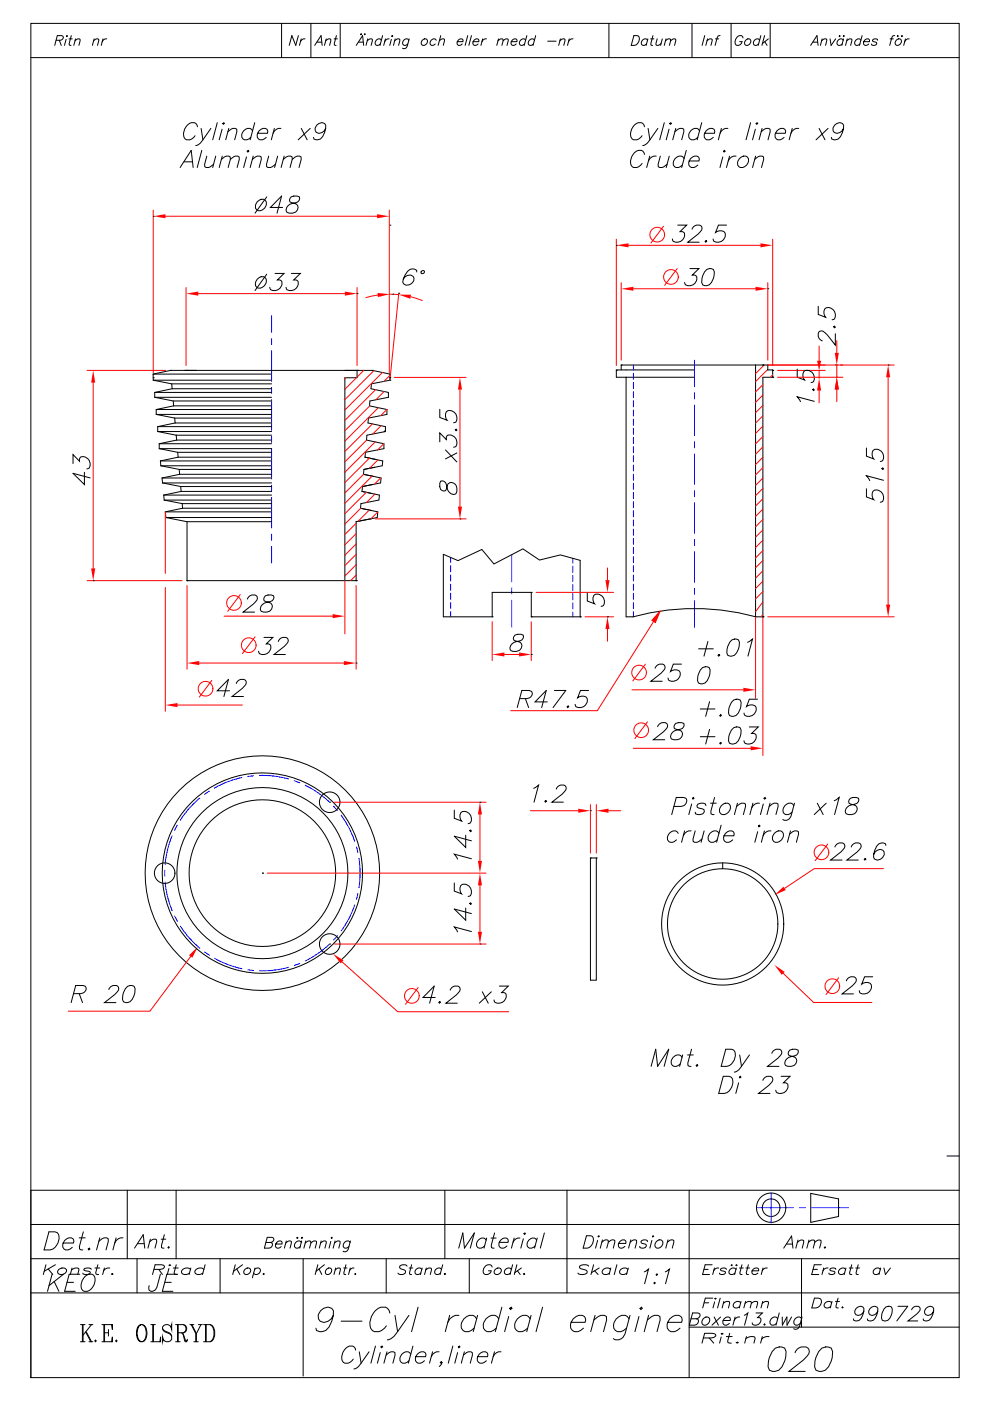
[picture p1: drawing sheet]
<svg xmlns="http://www.w3.org/2000/svg" width="210mm" height="297mm" viewBox="0 0 210 297" stroke-linecap="round" stroke-linejoin="round" font-family="sans-serif">
<g fill="none" stroke="#000" stroke-width=".21">
<path d="M6.5 5h197v287h-197zM6.5 12.2h197M11.9 8.5h.9l.4-.2a.46 .46 0 0 0 .1-.7h-1.1l-.6 2M12.6 8.5l.4 1.1M14 8.3l-.3 1.3M14.1 7.6h.2zM14.6 8.2h.7M15.1 7.6l-.4 1.6v.3l.4 .1M15.9 8.6l.6-.4 .5 .1-.3 1.3M16 8.2l-.3 1.4M19.9 8.6l.6-.4 .4 .1-.2 1.3M20 8.2l-.4 1.4"/>
<path d="M21.8 8.2l-.3 1.4M22.6 8.2a.91 .91 0 0 0-.9 .6M59.7 5v7.2M63.3 7.6l-.6 2-.8-2-.6 2M63.9 8.2l-.4 1.4M64.7 8.2a.91 .91 0 0 0-1 .6M65.9 5v7.2M66.8 9.6l1.3-2 .2 2M67.2 8.9h1M69.1 8.6l.6-.4 .5 .1-.3 1.3M69.2 8.2l-.4 1.4M70.9 8.2h.7"/>
<path d="M71.4 7.6l-.5 1.6v.3l.4 .1M72.2 5v7.2M75.6 9.6l1.3-2 .2 2M76 8.9h1M76.5 7.3h.2zM77.3 7.3h.2zM77.9 8.6l.6-.4 .5 .1-.3 1.3M78 8.2l-.4 1.4M80.9 8.5a.73 .73 0 0 0-1.1 0 .73 .73 0 0 0 .1 1.1l.8-.3M81.2 7.6l-.6 2M81.8 8.2l-.4 1.4M82.5 8.2a.91 .91 0 0 0-.9 .6"/>
<path d="M83 8.3l-.3 1.3M83.1 7.6h.2zM83.7 8.6l.6-.4 .5 .1-.3 1.3M83.8 8.2l-.3 1.4M86.7 8.5a.73 .73 0 0 0-1.1 0 .73 .73 0 0 0 .1 1.1h.3l.5-.3M86.8 8.2l-.4 1.6a.68 .68 0 0 1-1 .4M89.6 8.5a.61 .61 0 0 1 .9-.1 .61 .61 0 0 1-.1 .9 .61 .61 0 0 1-.9 .2 .61 .61 0 0 1 .1-1zM92.5 8.5a.73 .73 0 0 0-1.1 0 .73 .73 0 0 0 .2 1.1l.7-.3M93.2 8.6l.6-.4 .5 .1-.3 1.3M93.5 7.6l-.6 2M97 8.8h1.2v-.2a.68 .68 0 0 0-.8-.3 .68 .68 0 0 0-.5 .7l.1 .3a.6 .6 0 0 0 .5 .4 .6 .6 0 0 0 .5-.4M99.2 7.6l-.5 2"/>
<path d="M100 7.6l-.6 2M100.3 8.8h1.2l.1-.2a.68 .68 0 0 0-.8-.3 .68 .68 0 0 0-.5 .7v.3a.6 .6 0 0 0 .6 .4 .6 .6 0 0 0 .5-.4M102.4 8.2l-.4 1.4M103.2 8.2a.91 .91 0 0 0-1 .6M105.6 8.6l.6-.4 .5 .1-.2 1.3M105.7 8.2l-.3 1.4M106.7 8.6l.6-.4 .5 .1-.3 1.3M108.4 8.8h1.2l.1-.2a.68 .68 0 0 0-.8-.3 .68 .68 0 0 0-.5 .7v.3a.61 .61 0 0 0 .6 .4 .61 .61 0 0 0 .5-.4M111.5 8.5a.73 .73 0 0 0-1.1 0 .73 .73 0 0 0 .1 1.1l.8-.3M111.7 7.6l-.5 2M113.4 8.5a.73 .73 0 0 0-1.1 0 .73 .73 0 0 0 .1 1.1l.7-.3M113.6 7.6l-.5 2"/>
<path d="M116.2 8.7h1.7M118.8 8.6l.6-.4 .4 .1-.2 1.3M118.9 8.2l-.4 1.4M120.7 8.2l-.3 1.4M121.5 8.2a.9 .9 0 0 0-.9 .6M129.2 5v7.2M134.4 7.6h.7a1.12 1.12 0 0 1-.2 1.9l-1 .1zM137.3 8.5a.73 .73 0 0 0-1 0 .73 .73 0 0 0 .1 1.1l.7-.3M137.4 8.2l-.3 1.4M138 8.2h.7M138.5 7.6l-.5 1.6 .1 .3 .3 .1M139.4 8.2l-.2 1.3 .4 .1 .6-.4"/>
<path d="M140.5 8.2l-.4 1.4M141.2 8.6l.6-.4 .4 .1-.2 1.3M141.3 8.2l-.4 1.4M142.3 8.6l.6-.4 .4 .1-.2 1.3M146.8 5v7.2M149.5 7.6l-.6 2M150 8.6l.6-.4 .4 .1-.2 1.3M150.1 8.2l-.4 1.4M151.8 8.2h.6M152.7 7.6h-.4l-.2 .3-.4 1.7M155.1 5v7.2M157.6 8l-.2-.4a1.18 1.18 0 0 0-1.3 .6 1.18 1.18 0 0 0 .2 1.4 .94 .94 0 0 0 1.1-.8h-.5"/>
<path d="M158.2 8.5a.58 .58 0 0 1 .7-.3 .58 .58 0 0 1 .3 .8 .64 .64 0 0 1-.6 .6 .64 .64 0 0 1-.7-.6zM161.1 8.5a.73 .73 0 0 0-1.1 0 .73 .73 0 0 0 .1 1.1h.3l.5-.3M161.4 7.6l-.6 2M162.2 7.6l-.6 2M162.2 8.8l.5 .8M163 8.2l-1.3 1M163.4 5v7.2M171.9 9.6l1.4-2 .2 2M172.4 8.9h1M174.3 8.6l.6-.4 .4 .1-.2 1.3M174.4 8.2l-.4 1.4M176.1 8.2l.2 1.4 .9-1.4"/>
<path d="M178 7.6h.2zM178.8 8.5a.73 .73 0 0 0-1 0 .73 .73 0 0 0 .1 1.1l.7-.3M178.9 7.6h.2zM178.9 8.2l-.3 1.4M179.6 8.6l.6-.4 .5 .1-.3 1.3M179.7 8.2l-.4 1.4M182.6 8.5a.73 .73 0 0 0-1.1 0 .73 .73 0 0 0 .1 1.1l.8-.3M182.9 7.6l-.6 2M183.2 8.8h1.2v-.2a.68 .68 0 0 0-.8-.3 .68 .68 0 0 0-.4 .7v.3a.61 .61 0 0 0 .5 .4 .61 .61 0 0 0 .6-.4M186.1 8.5a.55 .55 0 0 0-.5-.3 .55 .55 0 0 0-.5 .5l.8 .3 .1 .2a.63 .63 0 0 1-.6 .4 .63 .63 0 0 1-.6-.3M188.8 8.2h.7M189.8 7.6h-.5l-.1 .3-.5 1.7"/>
<path d="M190.1 8.5a.58 .58 0 0 1 .8-.3 .58 .58 0 0 1 .3 .8 .65 .65 0 0 1-.7 .6 .65 .65 0 0 1-.6-.6zM190.3 7.6h.2zM191.2 7.6h.2zM192.1 8.2l-.4 1.4M192.8 8.2a.91 .91 0 0 0-.9 .6M57.6 78.5h21.4M75.6 78.5h.1M75.7 78.5v1.6h-2.6v43M76.1 78.5h.1M79 78.5h.1M82.7 79.3v1.3l-3.9 .8-.1 1 3.7 .8v1l-3.9 .8-.1 1 3.7 .8v1l-4 .8v1.1l3.7 .7v1.1l-4 .8-.1 1 3.7 .8v1l-3.9 .8-.1 1 2.3 .5M131.8 77.4h31.1"/>
<path d="M132.8 80v50.8h1.5M147.3 78.4h-16.6v1.6h16.6M160.3 77.4v53.4h1.5v-50.8h2.1v-1.6h-1M79.5 99.1l-2.3 .4-.1 1 2.1 .5M82.7 80.1h.1M75.5 110.6v12.5M79 102.7l-2.1 .4-.1 1.1 2 .4M200.9 245h2.6"/>
</g>
<g fill="none" stroke="#00f" stroke-width=".21">
<path d="M134.4 77.4v1.1M134.4 79.1v1.3M147.3 76.3v5.7M134.4 81.1v1.3M134.4 83v1.3M134.4 85v1.3M134.4 86.9v1.3M134.4 88.8v1.3M134.4 90.8v1.3M134.4 92.7v1.3M134.4 94.7v1.3M134.4 96.6v1.3"/>
<path d="M134.4 98.6v1.3M147.3 83.3v1.3M147.3 85.9v6.4M147.3 93.6v1.3M147.3 96.2v6.5M134.4 100.5v1.3M134.4 102.4v1.3M134.4 104.4v1.3M134.4 106.3v1.3M134.4 108.3v1.3M134.4 110.2v1.3M134.4 112.2v1.3"/>
<path d="M134.4 114.1v1.3M134.4 116v1.3M134.4 118v1.3M134.4 119.9v1.3M147.3 104v1.3M147.3 106.6v6.5M147.3 114.4v1.3M147.3 117v6.4M134.4 121.9v1.3M134.4 123.8v1.3M134.4 125.8v1.3M134.4 127.7v1.3"/>
<path d="M134.4 129.7v1.1M147.3 124.7v1.3M147.3 127.3v5.7"/>
</g>
<path d="M160.3 130.8v17.2" fill="none" stroke="#f00" stroke-width=".21"/>
<path d="M157.7 145.8l2.6 .4-2.6 .5z" fill="#f00"/>
<path d="M161.8 130.8v29.3M134 146.2h23.7" fill="none" stroke="#f00" stroke-width=".21"/>
<path d="M148.2 137.5h3.1M150.2 136l-.9 3.1M152.3 138.9l.2-.2 .1 .2-.2 .2zM155.3 135.6l.5-.1 .8 .1a3 3 0 0 1-.8 3.3l-.6 .2-.8-.2a2.98 2.98 0 0 1 .9-3.3zM158.6 136.2l1-.7-1 3.6M139 141.6a1.23 1.23 0 0 1 2-.5 1.35 1.35 0 0 1-.8 1.6l-2.2 1.7h2.5M144.5 140.8h-1.7l-.6 1.5a1.41 1.41 0 0 1 2.1 .2 1.56 1.56 0 0 1-.7 1.7 1.56 1.56 0 0 1-1.8-.1l-.1-.4M149 141.5l.6-.2 .8 .2a3 3 0 0 1-.9 3.3l-.5 .2-.8-.2a3 3 0 0 1 .8-3.3z" fill="none" stroke="#000" stroke-width=".21"/>
<path d="M159.2 158.2l2.6 .4-2.6 .5z" fill="#f00"/>
<g fill="none" stroke="#f00" stroke-width=".21">
<path d="M134.3 158.6h24.9M136.9 140.8l-2.7 3.5M137.3 153l-2.6 3.6"/>
<circle cx="135.6" cy="142.6" r="1.56"/>
<circle cx="136" cy="154.8" r="1.55"/>
</g>
<path d="M139.5 154a1.23 1.23 0 0 1 2-.5 1.34 1.34 0 0 1-.7 1.6l-2.2 1.7h2.4M143.3 153.4l-.3 .3v.7l1.4 .5a1.14 1.14 0 0 1 .2 1.2 1.14 1.14 0 0 1-1 .7l-1.2-.2a1.31 1.31 0 0 1 1.2-1.9l.8-.1a.89 .89 0 0 0 .6-1.2l-.4-.2zM148.5 150.3h3.1M148.5 156.2h3.1M150.5 148.7l-.8 3.1M150.5 154.6l-.8 3.1M152.7 151.7l.2-.2 .1 .2-.2 .1zM152.7 157.5l.2-.1 .1 .1-.2 .2zM155.6 148.4l.6-.2 .8 .2a3 3 0 0 1-.9 3.3l-.6 .1-.8-.1a3 3 0 0 1 .9-3.3zM155.6 154.3l.6-.2 .8 .2a3 3 0 0 1-.9 3.2l-.6 .2-.8-.2a3 3 0 0 1 .9-3.2zM158.9 154.1h1.9l-1.4 1.4 .8 .1a1.51 1.51 0 0 1-.5 1.8 1.51 1.51 0 0 1-1.8 0l-.1-.4M160.7 148.2h-1.8l-.5 1.6a1.16 1.16 0 0 1 1.2-.4 1.16 1.16 0 0 1 .8 1.1 1.56 1.56 0 0 1-2.5 1l-.1-.3" fill="none" stroke="#000" stroke-width=".21"/>
<path d="M177.5 80l.4 2.6h-.8z" fill="#f00"/>
<g fill="none" stroke="#000" stroke-width=".21">
<path d="M32.5 79.3v1.3l3.9 .8 .1 1M36.2 78.5h.1M36.2 78.5h21.4M39.1 78.5h.1M39.6 78.5h.1M163.9 80h.1M177.5 80h.1M32.5 80.1h.1M32.8 84.2l3.9 .8 .1 1M32.8 83.2v1M32.8 83.2h24.8M32.8 84.2h24.8"/>
<path d="M33.1 87.8l4 .8M33.1 86.8v1M33.1 86.8h24.5M33.1 87.8h24.5M33.5 91.5l3.9 .8M33.5 90.4v1.1M33.5 91.5h24.1M33.5 90.4h24.1M33.8 94.1v1l3.9 .8M33.8 94.1h23.8M33.8 95.1h23.8M34 97.7l.1 1"/>
<path d="M34 97.7h23.6M34.1 98.7l3.9 .8M34.1 98.7h23.5M36.4 81.4h21.2M36.5 82.4l-3.7 .8M36.5 82.4h21.1M36.7 85h20.9M36.8 86l-3.7 .8M36.8 86h20.8M37.1 88.6v1.1M37.1 88.6h20.5M37.1 89.7l-3.6 .7"/>
<path d="M37.1 89.7h20.5M37.4 92.3l.1 1M37.4 92.3h20.2M37.5 93.3l-3.7 .8M37.5 93.3h20.1M37.7 95.9l.1 1M37.7 95.9h19.9M37.8 96.9l-3.8 .8M37.8 96.9h19.8M38 99.5l.1 1M38 99.5h19.6M34.4 101.3l.1 1.1"/>
<path d="M34.4 101.3h23.2M34.5 102.4l3.8 .7h19.3M34.5 102.4h23.1M34.7 104.9l.1 1.1M34.7 104.9h22.9M34.8 106l3.8 .8M34.8 106h22.8M38.1 100.5l-3.7 .8M38.1 100.5h19.5M38.6 106.8l.1 .9M38.6 106.8h19M39.7 110.6v12.5h35.8"/>
<path d="M57.6 104.2h-19.2l-3.7 .7M161.8 130.8h.1M6.5 259.6h197M27 252.3v14.5M37.4 252.3v14.5M94.4 252.3v14.5M120.3 252.3v21.8M146.2 252.3v39.7M203.5 252.3h-197v39.7M6.5 266.8h197M6.5 274.1h197M9.7 268.1l-.5 2.1"/>
<path d="M10.2 269l1 1.2M10.4 261.1h1.3a1.17 1.17 0 0 1 .8 1.5 2.54 2.54 0 0 1-3.2 2.4zM11.7 268.1l-2.3 1.4M12.5 269.1a.94 .94 0 0 1 1.6 .3 1.14 1.14 0 0 1-1.8 .5l-.1-.3zM13.4 263.5h2.2a.75 .75 0 0 0-.5-1.1 1.56 1.56 0 0 0-1.5 .7 1.56 1.56 0 0 0 0 1.7 1.27 1.27 0 0 0 1.7-.4M15.2 269.2a1.37 1.37 0 0 1 1.5-.3v.3l-.2 1M15.3 268.8l-.4 1.4M16.8 262.4h1.3M17.7 261.1l-.9 3.1 .1 .6 .7 .2M18.7 264.8l.2-.2 .2 .2-.3 .2zM19.3 269.1a1.09 1.09 0 0 0-1.5 0l.3 .3 1 .2v.3a1.17 1.17 0 0 1-1.5 0M20.1 268.8h1"/>
<path d="M20.8 268.1l-.5 1.7 .1 .3 .5 .1M21 263.1l1.1-.7h.5l.3 .2 .1 .5-.5 1.9M21.2 262.4l-.7 2.6M22.1 268.8l-.3 1.4M23.3 268.8a1.28 1.28 0 0 0-1.3 .6M23.7 270.1h.2zM24.6 262.4l-.7 2.6M26.1 262.4a1.67 1.67 0 0 0-1.8 1.1M28.5 264.6l1.9-2.9 .3 2.9M29.1 266.8v7.3M29.2 263.6h1.4M31.7 263.2l.9-.5 .6 .1-.3 1.8"/>
<path d="M31.9 262.7l-.5 1.9M32.6 269.1l1.9-.1 .4-.5-.2-.3-.5-.1h-1.3l-.6 2.1M33.7 269.1l.7 1.1M34.2 262.7h.9M34.9 261.7l-.7 2.3 .1 .4 .5 .2M35.6 264.4l.2-.1 .1 .1-.2 .2zM35.8 268.9l-.3 1.3M35.9 268.2h.3zM36.8 268.8h1M37.4 268.1l-.5 1.7 .1 .3 .6 .1M40.4 269.1a1.19 1.19 0 0 0-1.9 .5 1 1 0 0 0 1.7 .3M40.5 268.8l-.4 1.4"/>
<path d="M43.2 269.1a1.19 1.19 0 0 0-1.9 .5 1 1 0 0 0 1.7 .3M43.5 268.1l-.5 2.1M46.7 266.8v7.3M49.9 268.1l-.5 2.1M50.2 269l.7 1.2M51.4 268.1l-1.9 1.4M51.9 269.1a.68 .68 0 0 1 1.2-.1 .68 .68 0 0 1-.4 1.1 .58 .58 0 0 1-.8 0 .58 .58 0 0 1-.1-.7zM54 269.1a.68 .68 0 0 1 1.2-.1 .68 .68 0 0 1-.5 1.1 .63 .63 0 0 1-.9-.2M54.1 268.8l-.6 2.1M55.8 270.1h.2zM56.4 263.4l1.3 .1a.72 .72 0 0 1-.6 1.1h-1l.6-2.3 1.3 .1a.55 .55 0 0 1-.3 .9l-.3 .1M58.5 263.7h1.3a.45 .45 0 0 0-.3-.6 .87 .87 0 0 0-1 .4 .87 .87 0 0 0 .3 1.1h.3l.5-.3"/>
<path d="M60.6 263.5l.7-.4 .5 .1-.3 1.4M60.7 263.1l-.4 1.5M63 262.4l.1-.1 .1 .1zM63.9 263.4a.81 .81 0 0 0-1.2 0 .81 .81 0 0 0 .1 1.2h.3l.6-.3M64 262.4l.1-.1 .1 .1zM64 263.1l-.4 1.5M64.3 266.8v24.9M64.7 263.5l.7-.4 .5 .1-.2 1.4M64.9 263.1l-.4 1.5M65.9 263.5l.7-.4 .5 .1-.2 1.4M67.4 268.1l-.5 2.1M67.7 269l.6 1.2"/>
<path d="M68 263.5l.7-.4 .5 .1-.3 1.4M68.1 263.1l-.4 1.5M68.8 268.1l-1.8 1.4M69.2 269.1a.62 .62 0 0 1 1-.2 .62 .62 0 0 1-.1 1 .62 .62 0 0 1-.9 .2 .62 .62 0 0 1 0-1zM70.2 263.2l-.4 1.4M70.3 262.4l.1-.1 .1 .1zM70.9 263.5l.7-.4 .5 .1-.2 1.4M71.1 263.1l-.4 1.5M71.1 269.2l.6-.4 .5 .1-.3 1.3M71.2 268.8l-.4 1.4M72.9 268.8h.7M73.4 268.1l-.5 1.7 .1 .3 .3 .1"/>
<path d="M74.2 263.4a.81 .81 0 0 0-1.2 0 .81 .81 0 0 0 .2 1.2h.3l.5-.3M74.3 268.8l-.4 1.4M74.3 263.1l-.4 1.7a.74 .74 0 0 1-1.1 .4M75.1 268.8a.91 .91 0 0 0-1 .6M75.2 270.1h.2zM81.9 266.8v7.3M86.3 268.4a1 1 0 0 0-1.5 .2l.1 .3 1 .4 .1 .3a.98 .98 0 0 1-1.6 .3M86.8 268.8h.8M87.3 268.1l-.4 1.7v.3l.4 .1M89.5 269.1a.8 .8 0 0 0-1.1-.1 .8 .8 0 0 0-.2 1.1 .83 .83 0 0 0 1.1-.2M89.5 268.8l-.3 1.4M90.3 269.2a.91 .91 0 0 1 1.2-.3l-.2 1.3"/>
<path d="M90.4 268.8l-.3 1.4M93.6 269.1a.8 .8 0 0 0-1-.1 .8 .8 0 0 0-.2 1.1 .83 .83 0 0 0 1-.2M93.9 268.1l-.5 2.1M94.3 270.1h.2zM97.3 264.6l.9-3.2 .3 3.2 2.1-3.2-.8 3.2M99.5 266.8v7.3M103.1 262.9a1.08 1.08 0 0 0-1.1-.4 1.08 1.08 0 0 0-.8 .9 .83 .83 0 0 0 .1 1 .83 .83 0 0 0 1.1 0l.4-.3M103.2 262.4l-.5 2.2M104.2 262.4h1M104.4 268.6a.96 .96 0 0 0-1-.5 .96 .96 0 0 0-.8 .8 .88 .88 0 0 0 .3 1.3 1.05 1.05 0 0 0 1.3-.8h-.6M104.9 261.4l-.7 2.6v.4l.6 .2M105.1 269.1a.69 .69 0 0 1 1.1-.1 .69 .69 0 0 1-.4 1.1 .62 .62 0 0 1-.9-.1 .62 .62 0 0 1 .2-.9z"/>
<path d="M105.9 263.4h1.8a.63 .63 0 0 0-.3-1 1.31 1.31 0 0 0-1.3 .6 1.31 1.31 0 0 0 0 1.4 1.08 1.08 0 0 0 1.4-.3M108.5 269.1a.81 .81 0 0 0-1.1-.1 .81 .81 0 0 0-.2 1.1 .86 .86 0 0 0 1-.2M108.7 268.1l-.5 2.1M109.1 262.4l-.6 2.2M109.6 268.1l-.5 2.1M109.7 269.4l.6 .8M110.3 262.4a1.4 1.4 0 0 0-1.5 1M110.6 268.8l-1.4 1M111 262.6l-.5 2M111 270.1h.3zM111.1 261.5l.2-.1 .1 .1-.2 .2zM113.8 262.9a1.08 1.08 0 0 0-1.1-.4 1.08 1.08 0 0 0-.8 .9 .83 .83 0 0 0 .1 1 .83 .83 0 0 0 1.1 0l.4-.3"/>
<path d="M114 262.4l-.6 2.2M115.5 261.4l-.9 3.2M124.4 262h.9a1.19 1.19 0 0 1 .2 2 1.51 1.51 0 0 1-1.8 .6zM124.9 268.4a1.4 1.4 0 0 0-2 .2l.2 .3 1.3 .4 .2 .3a1.19 1.19 0 0 1-1.8 .5l-.2-.2M125.9 268.1l-.5 2.1M126.1 269.4l.8 .8M126.8 262.9l-.5 1.7M126.9 262.1l.1-.1 .1 .1-.1 .1zM127.1 268.8l-1.6 1M127.7 263.3l.7-.5 .6 .1-.3 1.7M127.8 262.8l-.5 1.8M129 263.3l.8-.5 .6 .1-.3 1.7"/>
<path d="M129.5 269.1a1 1 0 0 0-1.2-.2 1 1 0 0 0-.5 1 1.01 1.01 0 0 0 1.5 0M129.6 268.8l-.4 1.4M130.8 268.1l-.5 2.1M131.2 263.6h1.5a.52 .52 0 0 0-.3-.8 1 1 0 0 0-1.1 .6 1 1 0 0 0 .3 1.2h.4l.6-.4M133.2 269.1a1 1 0 0 0-1.2-.2 1 1 0 0 0-.5 1 1.01 1.01 0 0 0 1.5 0M133.3 268.8l-.4 1.4M133.7 263.3l.7-.5 .6 .1-.3 1.7M133.8 262.8l-.5 1.8M136.7 269.6l.9-.6-.9 3.1M137.3 263.2a.77 .77 0 0 0-.7-.4 .77 .77 0 0 0-.7 .4l.3 .4 .8 .2 .1 .3a.82 .82 0 0 1-1.4 .4v-.3M138.3 262.9l-.5 1.7M138.4 262.1l.1-.1 .1 .1-.1 .1z"/>
<path d="M138.7 272l.2-.2 .1 .2-.2 .1zM139.2 270.2l.2-.1 .1 .1-.2 .2zM139.2 263.2a.78 .78 0 0 1 1.2-.2 .78 .78 0 0 1-.1 1.2 .78 .78 0 0 1-1.2 .2 .78 .78 0 0 1 .1-1.2zM141.1 269.6l.9-.6-.8 3.1M141.6 263.3l.7-.5 .6 .1-.3 1.7M141.7 262.8l-.5 1.8M149.3 269.1h.9M149.3 276.2h1M151 268.1h-1.4l-.6 2.1h1.5M151.2 275.2h-1.6l-.6 2.1M151.5 268.8l-.3 1.4M151.6 276l-.4 1.3"/>
<path d="M151.6 275.3h.3zM152.4 268.8a1.03 1.03 0 0 0-1 .6M152.8 275.2l-.6 2.1M153.4 276.3a1.07 1.07 0 0 1 1.3-.3l-.2 1.3M153.5 275.9l-.3 1.4M154.1 269.1a.75 .75 0 0 0-1.3 0 .98 .98 0 0 0 1 .5l.1 .3a.8 .8 0 0 1-1.3 0M155.1 268.2h.2zM156.1 269.1a.81 .81 0 0 0-1.1-.1 .81 .81 0 0 0-.2 1.1 .85 .85 0 0 0 1.1-.2M156.1 268.2h.2zM156.2 268.8l-.4 1.4M156.9 268.8h.8M157.1 276.2a.9 .9 0 0 0-1.1-.2 .9 .9 0 0 0-.4 1 .82 .82 0 0 0 1.3 0"/>
<path d="M157.2 275.9l-.4 1.4M157.4 268.1l-.5 1.7 .1 .3 .4 .1M158 276.3a1.08 1.08 0 0 1 1.3-.3l-.2 1.3M158.1 275.9l-.3 1.4M158.2 268.8h.8M158.7 268.1l-.4 1.7v.3l.5 .1M159.4 276.3a1.07 1.07 0 0 1 1.3-.3l-.3 1.3M159.5 269.4h1.4a.41 .41 0 0 0-.3-.6 .78 .78 0 0 0-1 .4 .78 .78 0 0 0 .3 1h.3l.6-.3M161.7 276.3a1.07 1.07 0 0 1 1.3-.3l-.3 1.3M161.8 275.9l-.4 1.4M161.8 268.8l-.3 1.4M162.7 268.8a1.02 1.02 0 0 0-1 .6"/>
<path d="M166.2 264.6l1.7-2.6 .3 2.6M166.8 263.7h1.3M169.1 263.3l.8-.4 .6 .1-.3 1.6M169.3 262.9l-.5 1.7M170 266.8v14.5M171.5 263.3l.7-.4 .6 .1-.3 1.6M171.6 262.9l-.5 1.7M172.5 269.1h.9M172.7 275.2h.9a.68 .68 0 0 1 .6 .8 1.55 1.55 0 0 1-2 1.3zM172.8 263.3l.8-.4 .5 .1-.3 1.6M174.2 268.1h-1.5l-.5 2.1h1.5M174.7 268.8l-.4 1.4"/>
<path d="M174.8 264.5l.2-.2 .1 .2-.2 .1zM175.6 268.8a1.03 1.03 0 0 0-1 .6M176.4 276.2a.91 .91 0 0 0-1.1-.2 .91 .91 0 0 0-.5 1 .83 .83 0 0 0 1.4 0M176.5 275.9l-.4 1.4M177.2 275.9h.9M177.3 269.1a.76 .76 0 0 0-1.3 0 1.01 1.01 0 0 0 1 .5l.1 .3a.82 .82 0 0 1-1.3 0M177.8 275.2l-.5 1.7 .1 .3 .4 .1M178.6 277.2h.2zM179.4 269.1a.82 .82 0 0 0-1.2-.1 .82 .82 0 0 0-.1 1.1 .88 .88 0 0 0 1-.2M179.4 268.8l-.3 1.4M180.1 268.8h.8M180.7 268.1l-.5 1.7v.3l.5 .1"/>
<path d="M181.5 268.8h.8M182 268.1l-.4 1.7v.3l.5 .1M183.2 277.9a1.05 1.05 0 0 1-.8 .9 1.05 1.05 0 0 1-1.1-.4 1.11 1.11 0 0 1 .6-1.3 1.11 1.11 0 0 1 1.3 .2 3.3 3.3 0 0 1-.9 2.6l-.8 .1-.4-.1-.1-.3M186.2 277.9a1.05 1.05 0 0 1-.8 .9 1.05 1.05 0 0 1-1.1-.4 1.11 1.11 0 0 1 .5-1.3 1.11 1.11 0 0 1 1.4 .2 3.4 3.4 0 0 1-1 2.6l-.8 .1-.4-.1v-.3M186.7 269.1a.82 .82 0 0 0-1.1-.1 .82 .82 0 0 0-.2 1.1 .88 .88 0 0 0 1.1-.2M186.8 268.8l-.4 1.4M187.5 268.8l.3 1.4 1.1-1.4M187.9 277.1l.5-.2 .7 .2a2.59 2.59 0 0 1-.8 2.8l-.5 .1-.7-.1a2.59 2.59 0 0 1 .8-2.8zM190.5 276.9h2l-2.3 3.1M193.4 277.6v-.1a1.05 1.05 0 0 1 1.7-.3 1.14 1.14 0 0 1-.6 1.3l-1.9 1.5h2.1M198 277.9a1.05 1.05 0 0 1-.8 .9 1.05 1.05 0 0 1-1.1-.4 1.11 1.11 0 0 1 .6-1.3 1.11 1.11 0 0 1 1.3 .2 3.3 3.3 0 0 1-.9 2.6l-.8 .1-.4-.1-.1-.3M75.4 286.2l-.3-.7a1.75 1.75 0 0 0-2.4 1.2 1.63 1.63 0 0 0 .4 2.3 1.71 1.71 0 0 0 1.8-.9"/>
<path d="M76.2 286.6l.4 2.4M78.3 286.6l-1.7 2.4a1.93 1.93 0 0 1-1.5 1.2M79.6 285.3l-.9 3.7M80.7 286.7l-.6 2.3M80.8 285.5l.2-.2 .2 .2-.3 .2zM81.9 287.2l1-.6 .9 .1v.5l-.5 1.8M82.1 286.6l-.7 2.4M87.1 287.1a1.22 1.22 0 0 0-1.3-.5 1.22 1.22 0 0 0-.9 1 .94 .94 0 0 0 .2 1.2 .94 .94 0 0 0 1.2 0l.5-.4M87.6 285.3l-1 3.7M88.2 287.6h2.1a.71 .71 0 0 0-.4-1 1.48 1.48 0 0 0-1.5 .6 1.48 1.48 0 0 0 0 1.6 1.22 1.22 0 0 0 1.6-.4M91.8 286.6l-.7 2.4M93.1 286.6a1.57 1.57 0 0 0-1.6 1"/>
<path d="M93.7 288.8l-.2 .2-.1-.2 .2-.2a.77 .77 0 0 1-.4 1.1M96 285.3l-.9 3.7M97.1 286.7l-.6 2.3M97.2 285.5l.2-.2 .2 .2-.3 .2zM98.3 287.2l1.1-.6 .8 .1v.5l-.5 1.8M98.5 286.6l-.7 2.4M101.3 287.6h2.1a.71 .71 0 0 0-.4-1 1.48 1.48 0 0 0-1.5 .6 1.48 1.48 0 0 0 0 1.6 1.22 1.22 0 0 0 1.7-.4M104.9 286.6l-.7 2.4M106.3 286.6a1.57 1.57 0 0 0-1.7 1M146.2 281.3h57.3M149.2 283.6l2.1-.1 .5-.5-.2-.3-.5-.1h-1.6l-.6 2.1M150.4 283.6l1 1.1"/>
<path d="M153 283.4l-.4 1.3M153 282.7h.3zM154.1 283.3h1.2M154.8 282.6l-.5 1.7 .1 .3 .7 .1M156.2 284.6h.4zM158.2 283.7a1.96 1.96 0 0 1 1.9-.3l.1 .3-.3 1M158.3 283.3l-.3 1.4M161.7 283.3l-.4 1.4M163.1 283.3a1.67 1.67 0 0 0-1.6 .6M164.5 285.8l.8-.3 1.1 .3a4.3 4.3 0 0 1-1.2 4.7l-1.3 .2-.7-.2-.3-.8a5.1 5.1 0 0 1 1.6-3.9zM168.6 286.8a1.75 1.75 0 0 1 3-.8l.1 .5-.2 .5-.3 .5-.7 .7-3.2 2.5h3.5M174.3 285.8l.8-.3 1.2 .3a4.3 4.3 0 0 1-1.2 4.7l-.9 .2-1.1-.2a4.3 4.3 0 0 1 1.2-4.7z"/>
</g>
<path d="M57.6 66.9v3.6M57.6 71.8v1.3M57.6 74.3v6.5M57.6 82.1v1.3M57.6 84.7v6.5M57.6 92.5v1.3M57.6 95.1v6.5M57.6 102.9v1.2M57.6 105.4v6.5M57.6 113.2v1.3M57.6 115.8v3.6" fill="none" stroke="#00f" stroke-width=".21"/>
<path d="M130.7 50.7v26.8M133.3 52h28M163.9 50.7v26.8" fill="none" stroke="#f00" stroke-width=".21"/>
<g fill="#f00">
<path d="M161.3 51.6l2.6 .4-2.6 .4z"/>
<path d="M130.7 52l2.6-.4v.8z"/>
</g>
<path d="M130.7 52h.1M143.7 47.7h1.9l-1.4 1.4 .9 .2a1.51 1.51 0 0 1-.5 1.8 1.51 1.51 0 0 1-1.9-.1l-.1-.3M146.8 48.6a1.23 1.23 0 0 1 2-.5 1.35 1.35 0 0 1-.7 1.5l-2.2 1.7h2.4M149.6 51.2l.2-.2 .1 .2-.2 .1zM154.1 47.7h-1.7l-.6 1.6a1.4 1.4 0 0 1 2 .1 1.56 1.56 0 0 1-.7 1.7 1.56 1.56 0 0 1-1.8-.1v-.3M130.7 78.5h.1M163.9 78.5h.1" fill="none" stroke="#000" stroke-width=".21"/>
<g fill="none" stroke="#f00" stroke-width=".21">
<path d="M140.7 48l-2.6 3.5M39.5 60.9v16.6M42.1 62.2h31M75.7 60.9v16.6"/>
<circle cx="139.4" cy="49.7" r="1.55"/>
</g>
<g fill="#f00">
<path d="M39.5 62.2l2.6-.4v.9z"/>
<path d="M73.1 61.8l2.6 .4-2.6 .5z"/>
</g>
<path d="M54.6 59.2a1.12 1.12 0 0 1 1.9 0 1.48 1.48 0 0 1-.5 1.5 1.48 1.48 0 0 1-1.5 .2 1.25 1.25 0 0 1 .1-1.7zM56.6 58.1l-2.5 3.5M58.3 58h1.9l-1.4 1.3 .9 .2a1.5 1.5 0 0 1-.5 1.8 1.5 1.5 0 0 1-1.9-.1l-.1-.3M61.8 58h1.9l-1.4 1.3 .8 .2a1.51 1.51 0 0 1-.5 1.8 1.51 1.51 0 0 1-1.9-.1v-.3M39.5 78.5h.1M75.7 78.5h.1M75.7 62.2h.1" fill="none" stroke="#000" stroke-width=".21"/>
<path d="M32.5 44.5v34.5M35.1 45.8h44.9M82.6 44.5v34.5" fill="none" stroke="#f00" stroke-width=".21"/>
<g fill="#f00">
<path d="M80 45.4l2.6 .4-2.6 .5z"/>
<path d="M32.5 45.8l2.6-.4v.9z"/>
</g>
<path d="M32.5 45.8h.1M54.6 42.8a1.12 1.12 0 0 1 1.9 0 1.49 1.49 0 0 1-.5 1.4 1.49 1.49 0 0 1-1.5 .3 1.26 1.26 0 0 1 .1-1.7zM56.6 41.7l-2.5 3.5M59.9 44h-2.5l2.3-2.4-.9 3.6M61.8 41.7l-.4 .7 .1 .4 1.4 .5a1.15 1.15 0 0 1 .2 1.2 1.15 1.15 0 0 1-1.1 .7l-1.1-.2a1.31 1.31 0 0 1 1.2-1.9l.7-.2a.89 .89 0 0 0 .7-1.2l-.5-.1zM79 78.5h.1M32.5 80.1h.1M82.6 80.1h.1M75.5 123.1h.1" fill="none" stroke="#000" stroke-width=".21"/>
<path d="M39.7 124.1v17.8M75.5 124.1v17.8M42.3 140.6h30.6" fill="none" stroke="#f00" stroke-width=".21"/>
<g fill="#f00">
<path d="M39.7 140.6l2.6-.5v.9z"/>
<path d="M72.9 140.1l2.6 .5-2.6 .4z"/>
</g>
<path d="M39.7 123.1h.1M56 135.1h1.9l-1.4 1.4 .8 .2a1.51 1.51 0 0 1-.5 1.8 1.51 1.51 0 0 1-1.9-.1v-.4M59 136a1.22 1.22 0 0 1 2.1-.5 1.34 1.34 0 0 1-.8 1.5l-2.2 1.7h2.4M75.5 123.1h.1M75.5 140.6h.1" fill="none" stroke="#000" stroke-width=".21"/>
<g fill="none" stroke="#f00" stroke-width=".21">
<path d="M54.1 135l-2.7 3.5"/>
<circle cx="52.8" cy="136.8" r="1.55"/>
</g>
<path d="M35.1 149.5l2.6-.5v.9z" fill="#f00"/>
<g fill="none" stroke="#f00" stroke-width=".21">
<path d="M37.7 149.5h13.7M44.9 144.2l-2.6 3.6M101.8 187.7v9.8M71 200.1h32.1"/>
<circle cx="43.6" cy="146" r="1.56"/>
</g>
<g fill="none" stroke="#000" stroke-width=".21">
<path d="M48.7 146.4h-2.6l2.4-2.4-1 3.6M50.1 144.9a1.22 1.22 0 0 1 2.1-.5 1.36 1.36 0 0 1-.8 1.5l-2.2 1.7h2.4"/>
<circle cx="69.9" cy="170.1" r="2.18"/>
<circle cx="34.9" cy="185.1" r="2.18"/>
<circle cx="55.7" cy="185.1" r="18.1"/>
<circle cx="55.7" cy="185.1" r="24.9"/>
<circle cx="55.7" cy="185.1" r="15.5"/>
<circle cx="69.9" cy="200.1" r="2.18"/>
</g>
<g fill="none" stroke="#00f" stroke-width=".21">
<path d="M36.5 177.2a20.4 20.4 0 0 0-1.5 6M37.6 174.9l-.6 1.1M42.4 169.2a19.8 19.8 0 0 0-4.1 4.7M44.4 167.7l-1 .7M51.3 164.8a19.1 19.1 0 0 0-5.8 2.3M53.8 164.5l-1.3 .1M55 164.4a19.2 19.2 0 0 1 6.2 .7M62.4 165.5l1.2 .4M64.7 166.5a19.3 19.3 0 0 1 5.1 3.5M70.7 170.9l.9 .9M72.3 172.8l.1 .1a20 20 0 0 1 2.8 5.4M75.6 179.5l.3 1.2"/>
<path d="M35 184.5v1.2M35 187a20.3 20.3 0 0 0 1.5 6M37 194.2l.6 1.1M38.3 196.3a19.7 19.7 0 0 0 4.1 4.7M71.6 198.3l-.8 1M75.2 191.8a20.1 20.1 0 0 1-2.8 5.5M75.9 189.4l-.3 1.2M76.1 182a20.4 20.4 0 0 1 0 6.2M43.4 201.8l1 .7M45.5 203.1a19.3 19.3 0 0 0 5.8 2.2M52.6 205.6l1.2 .1M61.2 205a19.3 19.3 0 0 1-6.1 .8"/>
<path d="M63.6 204.2l-1.2 .5M69.9 200.1a19.5 19.5 0 0 1-5.2 3.6"/>
</g>
<g fill="#f00">
<path d="M101.8 185.1l.4 2.6h-.8z"/>
<path d="M101.4 197.5h.8l-.4 2.6z"/>
</g>
<path d="M55.7 185.1h.1M96.4 187.2v1.7l1.5 .6a1.4 1.4 0 0 1 .2-2 1.56 1.56 0 0 1 1.6 .7 1.56 1.56 0 0 1-.1 1.7l-.3 .1M98.8 192.5v2.6l-2.4-2.4 3.6 1M99.6 191.5l.2-.1 .2 .2-.2 .1zM100 197.5l-3.6-1 .6 1M69.9 200.1h.1M101.8 200.1h.1" fill="none" stroke="#000" stroke-width=".21"/>
<path d="M71 170.1h32.1M101.8 172.7v9.8M56.7 185.1h46.4" fill="none" stroke="#f00" stroke-width=".21"/>
<g fill="#f00">
<path d="M101.4 182.5h.8l-.4 2.6z"/>
<path d="M101.8 170.1l.4 2.6h-.8z"/>
</g>
<path d="M69.9 170.1h.1M96.4 171.7v1.8l1.5 .5a1.16 1.16 0 0 1-.3-1.2 1.16 1.16 0 0 1 1-.8 1.56 1.56 0 0 1 1 2.5l-.3 .1M98.8 177v2.6l-2.4-2.3 3.6 .9M99.6 176.1l.2-.2 .2 .3-.2 .1zM101.8 170.1h.1M55.7 185.1h.1M100 182l-3.6-.9 .6 1" fill="none" stroke="#000" stroke-width=".21"/>
<path d="M70.6 202.2l2.2 1.4-.5 .6z" fill="#f00"/>
<g fill="none" stroke="#f00" stroke-width=".21">
<path d="M72.6 203.9l11.8 10.6h23.5M88.7 209.3l-2.7 3.6"/>
<circle cx="87.4" cy="211.1" r="1.55"/>
</g>
<path d="M92.3 211.4h-2.6l2.4-2.4-1 3.7M93.1 212.5l.2-.2 .1 .2-.2 .2zM95.5 209.9a1.22 1.22 0 0 1 2-.5 1.34 1.34 0 0 1-.7 1.5l-2.2 1.8h2.4M102.3 210.2l1.3 2.5M104.2 210.2l-2.5 2.5M105.9 209h1.9l-1.4 1.4 .8 .2a1.51 1.51 0 0 1-.5 1.8 1.51 1.51 0 0 1-1.8-.1l-.1-.3" fill="none" stroke="#000" stroke-width=".21"/>
<path d="M40.1 202.5l1.9-1.8-1.2 2.3z" fill="#f00"/>
<path d="M40.4 202.7l-8.6 11.6h-17.3" fill="none" stroke="#f00" stroke-width=".21"/>
<g fill="none" stroke="#000" stroke-width=".21">
<path d="M38.2 35.5l2.4-3.6 .4 3.6M39 34.3h1.8M41.9 26.9l-.3-.7a1.76 1.76 0 0 0-2.4 1.2 1.65 1.65 0 0 0 .4 2.2 1.71 1.71 0 0 0 1.8-.8M42.7 27.2l.3 2.4M42.8 31.9l-1 3.6M43.9 33.1l-.5 1.7v.5l.9 .2 1-.7M44.7 27.2l-1.7 2.4a1.94 1.94 0 0 1-1.5 1.2M45.8 33.1l-.7 2.4M46.1 26l-1 3.6M47 33.8l1-.7 .8 .2 .1 .5-.5 1.7M47.1 27.4l-.6 2.2M47.1 33.1l-.6 2.4"/>
<path d="M47.2 26.2l.3-.2 .1 .2-.2 .2zM48.3 27.9l1.1-.7 .8 .2v.5l-.4 1.7M48.5 27.2l-.6 2.4M48.9 33.8l1-.7h.5l.3 .2 .1 .5-.5 1.7M52.3 33.3l-.6 2.2M52.4 32.1l.3-.2 .1 .2-.2 .1zM53.5 33.8l1.1-.7 .8 .2v.5l-.4 1.7M53.6 27.7a1.22 1.22 0 0 0-1.3-.5 1.22 1.22 0 0 0-.9 1.1 .94 .94 0 0 0 .1 1.2 .94 .94 0 0 0 1.3 0l.4-.4M53.7 33.1l-.6 2.4M54 26l-.9 3.6M54.6 28.3h2.1a.71 .71 0 0 0-.4-1.1 1.48 1.48 0 0 0-1.5 .7 1.48 1.48 0 0 0 0 1.6 1.22 1.22 0 0 0 1.7-.4M57 33.1l-.5 1.7 .1 .5 .8 .2 1-.7"/>
<path d="M58.2 27.2l-.7 2.4M58.9 33.1l-.7 2.4M59.6 27.2a1.58 1.58 0 0 0-1.7 1.1M60.1 33.8l1-.7 .9 .2v.5l-.5 1.7M60.3 33.1l-.7 2.4M62 33.8l1-.7 .9 .2v.5l-.5 1.7M63.9 27.2l1.3 2.4M65.8 27.2l-2.5 2.4M69.1 27.2a1.22 1.22 0 0 1-1 1 1.22 1.22 0 0 1-1.2-.5 1.3 1.3 0 0 1 .6-1.5 1.3 1.3 0 0 1 1.6 .3 3.9 3.9 0 0 1-1.1 3l-.9 .1-.5-.1-.1-.4M136.7 26.9l-.3-.7a1.75 1.75 0 0 0-2.4 1.2 1.63 1.63 0 0 0 .4 2.2 1.71 1.71 0 0 0 1.8-.8M136.7 32.7l-.3-.6a1.75 1.75 0 0 0-2.4 1.2 1.63 1.63 0 0 0 .4 2.2 1.71 1.71 0 0 0 1.8-.9M137.5 27.2l.4 2.4"/>
<path d="M137.8 33.1l-.6 2.4M139.2 33.1a1.57 1.57 0 0 0-1.7 1M139.5 27.2l-1.6 2.4a1.93 1.93 0 0 1-1.6 1.2M140.1 33.1l-.5 1.7v.5l.8 .2 1.1-.7M140.9 26l-1 3.6M141.9 27.4l-.6 2.2M142 33.1l-.7 2.4M142.1 26.2l.2-.2 .1 .2-.2 .2zM143.2 27.9l1-.7 .8 .2 .1 .5-.5 1.7M143.3 27.2l-.6 2.4M145.1 33.6a1.23 1.23 0 0 0-1.3-.5 1.23 1.23 0 0 0-.9 1 .94 .94 0 0 0 .2 1.2 .94 .94 0 0 0 1.2 0l.4-.3M145.6 31.9l-1 3.6"/>
<path d="M146.2 34.1h2a.71 .71 0 0 0-.4-1 1.48 1.48 0 0 0-1.4 .6 1.48 1.48 0 0 0 0 1.6 1.22 1.22 0 0 0 1.6-.3M148.4 27.7a1.22 1.22 0 0 0-1.3-.5 1.22 1.22 0 0 0-.9 1.1 .94 .94 0 0 0 .2 1.2 .94 .94 0 0 0 1.2 0l.4-.4M148.8 26l-.9 3.6M149.5 28.3h2a.71 .71 0 0 0-.4-1.1 1.48 1.48 0 0 0-1.4 .7 1.48 1.48 0 0 0-.1 1.6 1.22 1.22 0 0 0 1.7-.4M153 27.2l-.6 2.4M153.3 33.3l-.6 2.2M153.5 32.1l.2-.2 .1 .2-.2 .1zM154.4 27.2a1.57 1.57 0 0 0-1.7 1.1M154.7 33.1l-.6 2.4M156.1 33.1a1.57 1.57 0 0 0-1.6 1M156.8 33.6a1.12 1.12 0 0 1 1.9 0 1.49 1.49 0 0 1-.4 1.5 1.49 1.49 0 0 1-1.6 .2 1.26 1.26 0 0 1 .1-1.7zM159.2 26l-1 3.6"/>
<path d="M160.1 33.8l1-.7 .8 .2 .1 .5-.5 1.7M160.2 27.4l-.6 2.2M160.3 33.1l-.7 2.4M160.4 26.2l.2-.2 .1 .2-.2 .2zM161.5 27.9l1-.7 .8 .2 .1 .5-.5 1.7M161.6 27.2l-.6 2.4M164.5 28.3h2.1a.71 .71 0 0 0-.5-1.1 1.48 1.48 0 0 0-1.4 .7 1.48 1.48 0 0 0 0 1.6 1.22 1.22 0 0 0 1.6-.4M168 27.2l-.6 2.4M169.4 27.2a1.57 1.57 0 0 0-1.6 1.1M173.7 27.2l1.3 2.4M175.6 27.2l-2.5 2.4M178.9 27.2a1.22 1.22 0 0 1-.9 1 1.22 1.22 0 0 1-1.3-.5 1.3 1.3 0 0 1 .6-1.5 1.3 1.3 0 0 1 1.6 .3 3.9 3.9 0 0 1-1.1 3l-.9 .1-.5-.1-.1-.4"/>
<path d="M142.9 170.9h1.6a1.14 1.14 0 0 0 1-1.7l-.5-.2h-1.6l-.9 3.7M143.9 176.6a1.22 1.22 0 0 0-1.3-.4 1.22 1.22 0 0 0-.9 1 .94 .94 0 0 0 .1 1.2 .94 .94 0 0 0 1.3 0l.4-.4M145.2 176.1l-.6 2.4M146.6 176.1a1.57 1.57 0 0 0-1.7 1.1M146.7 170.4l-.6 2.3M146.9 169.2l.2-.2 .1 .2-.2 .2zM147.5 176.1l-.5 1.8v.5l.8 .1 1.1-.6M149.4 176.1l-.7 2.4M149.7 170.8l-.1-.4a1.39 1.39 0 0 0-1.8 .4l.1 .3 1.4 .5v.6a1.39 1.39 0 0 1-1.8 .3l-.1-.3M150.7 170.3h1.2M151.6 169l-.8 3v.5l.7 .2M152.5 176.6a1.23 1.23 0 0 0-1.3-.4 1.23 1.23 0 0 0-.9 1 .94 .94 0 0 0 .2 1.2 .94 .94 0 0 0 1.2 0l.4-.4"/>
<path d="M153 174.9l-1 3.6M153 170.8a1.12 1.12 0 0 1 1.9 0 1.49 1.49 0 0 1-.5 1.5 1.49 1.49 0 0 1-1.5 .2 1.26 1.26 0 0 1 .1-1.7zM153.6 177.2h2a.71 .71 0 0 0-.4-1.1 1.48 1.48 0 0 0-1.4 .7 1.48 1.48 0 0 0 0 1.6 1.22 1.22 0 0 0 1.6-.4M156.2 170.9l1.1-.6 .8 .1v.5l-.4 1.8M156.4 170.3l-.6 2.4M159.7 170.3l-.6 2.4M160.7 176.3l-.6 2.2M160.9 175.1l.2-.2 .1 .2-.2 .2zM161.1 170.3a1.58 1.58 0 0 0-1.7 1M161.9 170.4l-.6 2.3M162.1 169.2l.2-.2 .1 .2-.2 .2zM162.1 176.1l-.6 2.4"/>
<path d="M163.1 170.9l1.1-.6 .8 .1v.5l-.4 1.8M163.3 170.3l-.6 2.4M163.5 176.1a1.57 1.57 0 0 0-1.6 1.1M164.2 176.6a1.12 1.12 0 0 1 1.9 0 1.49 1.49 0 0 1-.4 1.5 1.49 1.49 0 0 1-1.6 .3 1.26 1.26 0 0 1 .1-1.8zM167.5 176.8l1-.7 .8 .2 .1 .5-.5 1.7M167.7 176.1l-.7 2.4M168.4 170.8a1.22 1.22 0 0 0-1.3-.5 1.22 1.22 0 0 0-.9 1 .94 .94 0 0 0 .2 1.2 .94 .94 0 0 0 1.2 0l.4-.3M168.5 170.3l-.7 2.7a1.19 1.19 0 0 1-1.8 .7M173.3 170.3l1.3 2.4M175.2 170.3l-2.5 2.4M176.9 169.7l1.1-.7-1 3.7M180.4 169.2l-.4 .7 .1 .4 1.4 .5a1.14 1.14 0 0 1 .2 1.2 1.14 1.14 0 0 1-1.1 .7l-1.1-.2a1.3 1.3 0 0 1 1.2-1.9l.7-.2a.89 .89 0 0 0 .7-1.2l-.5-.2z"/>
<path d="M153.3 182.9v1.3M15.6 210.6h1.6a1.12 1.12 0 0 0 1-1.3l-.6-.4h-1.5l-1 3.6M16.8 210.6l.7 1.9M23.1 209.8a1.22 1.22 0 0 1 2-.5 1.35 1.35 0 0 1-.7 1.5l-2.2 1.7h2.4M27.1 209.1l.5-.2 .8 .2a2.98 2.98 0 0 1-.8 3.3l-.6 .1-.8-.1a3 3 0 0 1 .9-3.3z"/>
<circle cx="153.3" cy="195.9" r="11.7"/>
<circle cx="153.3" cy="195.9" r="13"/>
</g>
<path d="M164.3 204.5l2.1 1.5-.6 .6z" fill="#f00"/>
<g fill="none" stroke="#f00" stroke-width=".21">
<path d="M166.1 206.3l6.5 6.2h12.3M177.9 207.3l-2.7 3.5"/>
<circle cx="176.5" cy="209" r="1.56"/>
</g>
<path d="M179.5 207.9a1.23 1.23 0 0 1 2.1-.5 1.35 1.35 0 0 1-.8 1.6l-2.2 1.7h2.4M185.1 207.1h-1.7l-.6 1.5a1.4 1.4 0 0 1 2 .2 1.56 1.56 0 0 1-.7 1.6 1.56 1.56 0 0 1-1.8-.1v-.3" fill="none" stroke="#000" stroke-width=".21"/>
<path d="M164.3 189.7l1.9-1.7 .5 .7z" fill="#f00"/>
<g fill="none" stroke="#f00" stroke-width=".21">
<path d="M112.5 171.9h10.1M125.2 170.6v10.2M126.5 170.6v10.2M129.1 171.9h2.6M175.6 178.9l-2.7 3.6M187.4 184.1h-14.7l-6.3 4.2"/>
<circle cx="174.2" cy="180.7" r="1.55"/>
</g>
<path d="M177.1 179.5a1.23 1.23 0 0 1 2-.5 1.37 1.37 0 0 1-.7 1.6l-2.2 1.7h2.4M180.5 179.5a1.23 1.23 0 0 1 2.1-.5 1.35 1.35 0 0 1-.8 1.6l-2.2 1.7h2.5M187.9 179.2l-.1-.3a1.35 1.35 0 0 0-1.9 .5l-.4 .8-.2 1.6a1.25 1.25 0 0 0 1.7 .2 1.25 1.25 0 0 0 .3-1.8 1.33 1.33 0 0 0-2 .9M125.2 181.9h1.3v25.9h-1.3zM183.3 182.1l.2-.1 .2 .1-.3 .2z" fill="none" stroke="#000" stroke-width=".21"/>
<g fill="#f00">
<path d="M126.5 171.9l2.6-.5v.9z"/>
<path d="M122.6 171.4l2.6 .5-2.6 .4z"/>
</g>
<g fill="none" stroke="#000" stroke-width=".21">
<path d="M113.2 167.1l1-.7-.9 3.6M115.6 169.9l.2-.2 .1 .2-.2 .1zM118 167.3a1.23 1.23 0 0 1 2-.5 1.37 1.37 0 0 1-.7 1.5l-2.2 1.7h2.4M125.2 171.9h.1M125.2 181.9h.1M126.5 181.9h.1M11 270.1l-.9 3.6M11.5 271.7l1 2M13.5 270.1l-3.1 2.4M14.2 271.8h1.4M16.9 270.1h-2.2l-1 3.6h2.3M18 270.6a1.27 1.27 0 0 1 2.1 0 2.6 2.6 0 0 1-1.6 3.1h-.6a1.77 1.77 0 0 1-.2-2.7z"/>
<path d="M34 270.1l-.7 2.8a1.08 1.08 0 0 1-1.6 .7l-.1-.2v-.9M34.9 271.8h1.4M37.6 270.1h-2.2l-1 3.6h2.3M70.7 278.8a2.02 2.02 0 0 1-2.8 1.3 1.86 1.86 0 0 1-.1-2.1 1.86 1.86 0 0 1 1.9-.9l.7 .2 .3 .5a5.6 5.6 0 0 1-1.6 4.2l-1.3 .3-.7-.3-.1-.5M82.7 278.3l-.1-.5-.4-.5a2.11 2.11 0 0 0-3 1 2.98 2.98 0 0 0-.2 3.7 2.1 2.1 0 0 0 3-1M83.8 278.8l.5 3.5M86.7 278.8l-2.4 3.5a2.81 2.81 0 0 1-2.2 1.7M88.7 277.1l-1.4 5.2M95.4 278.8l-.9 3.5M97.3 278.8a2.25 2.25 0 0 0-2.3 1.5M101.1 279.6a1.33 1.33 0 0 0-2.1-.5 2 2 0 0 0-.8 2.9 1.73 1.73 0 0 0 2.4-.5M101.3 278.8l-.9 3.5"/>
<path d="M105.8 279.6a1.33 1.33 0 0 0-2.1-.5 2 2 0 0 0-.8 2.9 1.74 1.74 0 0 0 2.4-.5M106.5 277.1l-1.4 5.2M107.9 279.1l-.9 3.2M108.1 277.3l.3-.2 .2 .2-.3 .3zM112.5 279.6a1.33 1.33 0 0 0-2.1-.5 2 2 0 0 0-.8 2.9 1.73 1.73 0 0 0 2.3-.5M112.6 278.8l-.9 3.5M115.1 277.1l-1.4 5.2M126 279.8l1.5-1h.7l.4 .3 .1 .7-.7 2.5M126.2 278.8l-.9 3.5M133.4 279.6a1.33 1.33 0 0 0-2.1-.5 2.28 2.28 0 0 0-1.1 2.4 1.33 1.33 0 0 0 2.1 .5l.6-.5M133.6 278.8l-1 4a1.69 1.69 0 0 1-2.5 1M135.5 279.1l-.8 3.2"/>
<path d="M135.7 277.3l.4-.2 .1 .2-.3 .3zM137.3 279.8l1.5-1h.7l.5 .3v.7l-.6 2.5M137.6 278.8l-1 3.5M72.3 280.1h4.5M121.1 280.3h3a1.01 1.01 0 0 0-.6-1.5 2.26 2.26 0 0 0-2.5 2.7 1.33 1.33 0 0 0 2.1 .5l.7-.5M141.6 280.3h3a1.01 1.01 0 0 0-.6-1.5 2.26 2.26 0 0 0-2.5 2.7 1.33 1.33 0 0 0 2.1 .5l.6-.5"/>
</g>
<path d="M73.1 123.1v11.3" fill="none" stroke="#f00" stroke-width=".21"/>
<path d="M70.6 130.2l2.5 .4-2.5 .4z" fill="#f00"/>
<g fill="none" stroke="#f00" stroke-width=".21">
<path d="M143.6 56.9l-2.6 3.6M80.1 62.5l-2.5 .6M82.7 62.4l1.9 .1M84.6 62.2l-1.9 18.4M87.1 62.9l2.5 .8M162.1 77.4l-1.8 1.8M162.9 78.3l-2.6 2.6M163.9 79.5l-.5 .5M161.8 99.1l-1.5 1.6M161.8 96.9l-1.5 1.6M161.8 94.7l-1.5 1.6M161.8 92.5l-1.5 1.6"/>
<path d="M161.8 90.3l-1.5 1.6M161.8 88.1l-1.5 1.6M161.8 85.9l-1.5 1.6M161.8 83.7l-1.5 1.6M161.8 81.5l-1.5 1.6M161.8 101.3l-1.5 1.6M161.8 103.5l-1.5 1.6M161.8 105.7l-1.5 1.6M161.8 107.9l-1.5 1.6M47.5 130.6h23.1M51 126l-2.7 3.6M161.8 123.2l-1.5 1.6"/>
<path d="M161.8 125.4l-1.5 1.6M161.8 127.6l-1.5 2.1M161.8 130.3l-.4 .5"/>
<circle cx="142.3" cy="58.7" r="1.56"/>
<circle cx="49.6" cy="127.8" r="1.55"/>
</g>
<g fill="none" stroke="#000" stroke-width=".21">
<path d="M81.8 91.2l-.3 .3M52.5 127a1.22 1.22 0 0 1 2-.5 1.34 1.34 0 0 1-.7 1.5l-2.2 1.8h2.4M56.3 126.3l-.4 .7 .1 .3 1.4 .6a1.14 1.14 0 0 1 .2 1.2 1.14 1.14 0 0 1-1 .7l-1.2-.2a1.3 1.3 0 0 1 1.2-1.9l.8-.2a.89 .89 0 0 0 .6-1.2l-.4-.2zM17.1 280.8h.9M17.1 284.4h.9M17.5 280.8v3.6M17.6 280.8v3.6M18.2 282.3l1.1 2.1M18.3 282.3l1.1 2.1M18.9 280.8h.8M18.9 284.4h.8M19.4 280.8l-1.8 2.2"/>
<path d="M20.2 284.1l.2 .1-.2 .2-.1-.2zM21.6 280.8h2.2v1l-.1-1M21.6 284.4h2.2v-1l-.1 1M22 280.8v3.6M22.2 280.8v3.6M22.2 282.5h.8M23 281.8v1.4M24.7 284.1l.1 .1-.1 .2-.2-.2zM29.9 280.8a2.16 2.16 0 0 0-.7 3.1 .95 .95 0 0 0 1.1 .5 .95 .95 0 0 0 .7-.8 2.08 2.08 0 0 0-.8-2.8 1.58 1.58 0 0 0-1.1 2.1 1.66 1.66 0 0 0 .8 1.5M30.2 280.8a2.37 2.37 0 0 1 0 3.6M32 284.4h2.1v-1l-.2 1M32 280.8h1"/>
<path d="M32.4 280.8v3.6M32.5 280.8v3.6M34.5 281.7l.3 .3 1.3 .7a1.15 1.15 0 0 1 0 1.5 1.05 1.05 0 0 1-1.6-.8v1l.1-.5M36.3 281.3l.1-.5v1a.97 .97 0 0 0-.9-1 .97 .97 0 0 0-1 .9l.3 .5 1.1 .5 .5 .5M37.2 280.8h1.7a.88 .88 0 0 1 .7 .9 .88 .88 0 0 1-.7 .8h-1.1M37.2 284.4h1M37.7 280.8v3.6M37.8 280.8v3.6M38.5 282.5l.4 .4 .6 1.3 .2-.1M38.8 282.7l.5 1.7h.3l.1-.5M38.9 280.8a.94 .94 0 0 1 .6 .9 .94 .94 0 0 1-.6 .8M40.3 280.8h.8"/>
<path d="M40.6 280.8l.9 1.9v1.7M40.7 280.8l1 1.9v1.7M41.1 284.4h1M42.1 280.8h.8M42.6 280.8l-.9 1.9M43.2 280.8h1.4a2.17 2.17 0 0 1 .7 3.1l-.3 .3-.4 .2h-1.4M43.6 280.8v3.6M43.7 280.8v3.6M44.6 280.8a2.33 2.33 0 0 1 0 3.6"/>
</g>
<g fill="#f00">
<path d="M84.6 62.5h2.6l-.2 .8z"/>
<path d="M80.1 62.1l2.6 .3-2.6 .6z"/>
</g>
<g fill="none" stroke="#000" stroke-width=".21">
<path d="M82.7 47.7h.1M88.4 57.7v-.4a1.36 1.36 0 0 0-2 .2l-.5 .8-.5 1.5a1.25 1.25 0 0 0 1.3 .7 1.25 1.25 0 0 0 1.1-1v-.5l-.2-.4a1.33 1.33 0 0 0-2.1 .5M36.2 78.5l-3.7 .8h25.1M83.3 62.4h.1M84.6 62.2h.1M32.5 80.6h25.1M77.4 96.9l3.8 .8-.1 1-3.9 .8M82.7 80.1h.1M82.7 80.6h.1M76.5 107.7l2.3 .5M76.8 104.2l3.7 .7-.1 1.1-3.8 .8M76.8 107.8l3.3 .7"/>
<path d="M77.1 100.5l3.7 .8-.1 1.1-3.8 .7M80 109.7l-4.5 .9M134.3 130.8a49.1 49.1 0 0 1 26 0M138.1 226l1-3.6 .4 3.6 2.3-3.6-.9 3.6M144.7 224.1a1.22 1.22 0 0 0-1.3-.4 1.22 1.22 0 0 0-.9 1 .94 .94 0 0 0 .1 1.2 .94 .94 0 0 0 1.3 0l.4-.4M144.8 223.6l-.6 2.4M145.8 223.6h1.2M146.7 222.4l-.8 3v.5l.7 .1M147.7 225.9l.2-.2 .1 .2-.2 .1zM153.4 228.2h1.2a1.1 1.1 0 0 1 .9 1.3 2.39 2.39 0 0 1-3.1 2.3zM153.9 222.4h1.2a1.1 1.1 0 0 1 .9 1.4 2.39 2.39 0 0 1-3 2.2zM156.7 229.5l-.6 2.3"/>
<path d="M156.8 228.3l.2-.1 .2 .1-.3 .2zM156.9 223.6l.4 2.4M159 223.6l-1.7 2.4a1.99 1.99 0 0 1-1.6 1.3M161.8 229a1.23 1.23 0 0 1 2.1-.5 1.34 1.34 0 0 1-.8 1.6l-2.2 1.7h2.4M163.7 223.3a1.23 1.23 0 0 1 2.1-.5 1.35 1.35 0 0 1-.8 1.5l-2.2 1.7h2.4M165.7 228.2h1.9l-1.4 1.3h.5l.3 .2a1.5 1.5 0 0 1-.5 1.8 1.5 1.5 0 0 1-1.9-.1l-.1-.3M167.5 222.6l-.3 .7 .1 .3 1.4 .5a1.14 1.14 0 0 1 .2 1.3 1.14 1.14 0 0 1-1.1 .6l-1.1-.1a1.31 1.31 0 0 1 1.2-1.9l.7-.2a.9 .9 0 0 0 .7-1.2l-.5-.2zM172 253l5.9 1.1v3.8l-5.9 1.2zM146.6 279.5l1.4 .2a.82 .82 0 0 1-.7 1.2h-1.1l.7-2.6 1.4 .1a.62 .62 0 0 1-.2 1l-.4 .1M149.2 279.5a.77 .77 0 0 1 1.2-.2 .77 .77 0 0 1-.1 1.2 .77 .77 0 0 1-1.2 .3 .77 .77 0 0 1 .1-1.3zM151.5 279.2l.9 1.7M152.8 279.2l-1.8 1.7"/>
<path d="M153.4 279.9h1.5a.51 .51 0 0 0-.3-.7 .98 .98 0 0 0-1.1 .5 .98 .98 0 0 0 .2 1.2h.4l.6-.4M155.9 279.2l-.4 1.7M156.9 279.2a1.13 1.13 0 0 0-1.2 .7M157.9 278.8l.7-.5-.7 2.6M160.3 278.3h1.4l-1 1 .6 .1a1.07 1.07 0 0 1-.4 1.3 1.07 1.07 0 0 1-1.3 0l-.1-.3M165 279.5a.91 .91 0 0 0-1.1-.3 .91 .91 0 0 0-.6 1v.3a.75 .75 0 0 0 .7 .5 .75 .75 0 0 0 .7-.5M165.3 278.3l-.7 2.6M165.9 279.2v1.7l1-1.7v1.7l1-1.7M170 279.5a.91 .91 0 0 0-1-.3 .91 .91 0 0 0-.6 1 .72 .72 0 0 0 .5 .7 .72 .72 0 0 0 .9-.4M170.1 279.2l-.5 2a.85 .85 0 0 1-1.3 .4M162 280.8l.2-.1 .1 .1-.2 .1z"/>
<circle cx="89.7" cy="57.6" r=".35"/>
<circle cx="55.7" cy="185.1" r="21.2"/>
<circle cx="163.6" cy="256" r="1.86"/>
<circle cx="163.6" cy="256" r="3.1"/>
</g>
<path d="M160.5 256h7.8M163.6 252.9v6.4M169.5 256h1.3M172.1 256h7.8" fill="none" stroke="#00f" stroke-width=".21"/>
<path d="M83.6 80h15.3M97.6 82.6v24.8M79.6 110h19.3M161.8 118.8l-1.5 1.6M161.8 110.1l-1.5 1.6M161.8 112.3l-1.5 1.6M161.8 114.5l-1.5 1.6M161.8 116.7l-1.5 1.6M161.8 121l-1.5 1.6" fill="none" stroke="#f00" stroke-width=".21"/>
<g fill="#f00">
<path d="M97.6 80l.4 2.6h-.9z"/>
<path d="M97.1 107.4h.9l-.4 2.6z"/>
</g>
<g fill="none" stroke="#000" stroke-width=".21">
<path d="M79 78.5l3.7 .8M131.8 77.4v1M162.9 77.4v1M93.3 93.7v-1.9l1.4 1.4 .1-.8a1.51 1.51 0 0 1 1.8 .5 1.51 1.51 0 0 1 0 1.8l-.4 .1M93.3 86.8v1.7l1.5 .6a1.41 1.41 0 0 1 .2-2.1 1.55 1.55 0 0 1 1.7 .7 1.55 1.55 0 0 1-.1 1.8l-.4 .1M94.5 95.4l2.4 2.5M96.6 91.1l.1-.1 .2 .2-.2 .1zM96.9 96l-2.4 1.3M38.7 107.7l-3.6 .8 .1 1.2 4.5 .9M76.6 106.8l-.1 .9M78.6 110h.1M80.1 108.5l-.1 1.2"/>
<path d="M93.5 102a1.56 1.56 0 0 0 .3 2h.7l.5-1.4a1.14 1.14 0 0 1 1.2-.2 1.14 1.14 0 0 1 .7 1.1l-.2 1.1a1.3 1.3 0 0 1-1.9-1.2l-.1-.7a.89 .89 0 0 0-1.2-.7zM97.6 110h.1"/>
</g>
<path d="M131.8 59.9v16.4M162.9 59.9v16.4M134.4 61.2h25.9" fill="none" stroke="#f00" stroke-width=".21"/>
<g fill="#f00">
<path d="M131.8 61.2l2.6-.4v.8z"/>
<path d="M160.3 60.8l2.6 .4-2.6 .4z"/>
</g>
<path d="M146.3 56.9h1.9l-1.4 1.4h.6l.3 .2a1.5 1.5 0 0 1-.5 1.8 1.5 1.5 0 0 1-1.9-.1l-.1-.3M149.9 57.1l.6-.2 .8 .2a3 3 0 0 1-.9 3.3l-.5 .2-.9-.2a3 3 0 0 1 .9-3.3zM131.8 77.4h.1M162.9 77.4h.1M162.9 61.2h.1M169.1 78.2v1.8l1.6 .6a1.4 1.4 0 0 1 .1-2.1 1.56 1.56 0 0 1 1.7 .7 1.56 1.56 0 0 1-.1 1.8l-.4 .1M172.4 82.6l.1-.2 .2 .3-.2 .1zM172.7 85.1l-3.6-1 .7 1.1" fill="none" stroke="#000" stroke-width=".21"/>
<path d="M162.9 77.4h12.1M164.9 78.5h10.1M173.7 73.4v3.1M173.7 78.5v1.7M173.7 82.8v2.6" fill="none" stroke="#f00" stroke-width=".21"/>
<g fill="#f00">
<path d="M173.7 80.2l.5 2.6h-.9z"/>
<path d="M173.3 76.5h.9l-.5 2z"/>
</g>
<path d="M161.8 77.4h.1M163.9 78.5h.1M173.6 64.9v1.8l1.5 .5a1.41 1.41 0 0 1 .2-2 1.55 1.55 0 0 1 1.6 .7 1.55 1.55 0 0 1-.1 1.8l-.3 .1M173.7 77.4h.1M176.8 69.3l.2-.2 .2 .3-.2 .1zM177.2 70.7v2.5l-1.7-2.2a1.35 1.35 0 0 0-1.6-.8l-.2 .1a1.28 1.28 0 0 0 .7 1.9" fill="none" stroke="#000" stroke-width=".21"/>
<path d="M164.9 80h13.9M177.5 72.2v2.6M177.5 77.4v2.6M178.2 77.4h.6M177.5 82.6v2.5" fill="none" stroke="#f00" stroke-width=".21"/>
<g fill="#f00">
<path d="M177.5 80l.4 2.6h-.8z"/>
<path d="M177.1 74.8h.8l-.4 2.6z"/>
</g>
<path d="M163.9 80h.1M177.2 77.4h.1M177.5 77.4h.1M183.8 95v1.7l1.5 .6a1.4 1.4 0 0 1 .2-2 1.55 1.55 0 0 1 1.7 .7 1.55 1.55 0 0 1-.1 1.8h-.4M187.1 99.3l.1-.1 .2 .2-.2 .1zM183.8 103.6v1.7l1.5 .6a1.4 1.4 0 0 1 .2-2 1.55 1.55 0 0 1 1.7 .7 1.55 1.55 0 0 1-.1 1.8l-.4 .1M187.4 101.8l-3.6-1 .7 1.1" fill="none" stroke="#000" stroke-width=".21"/>
<path d="M162.9 77.4h26.8M188.4 80v48.2M162.9 130.8h26.8" fill="none" stroke="#f00" stroke-width=".21"/>
<g fill="#f00">
<path d="M187.9 128.2h.9l-.4 2.6z"/>
<path d="M188.4 77.4l.4 2.6h-.9z"/>
</g>
<path d="M161.8 77.4h.1M188.4 77.4h.1M94 117.5l3.1 1.3 5.1-2.3 2.6 3 6.1-3.2 3.5 2.4 4.5-1.1 4.2 1.2v12h-10.4v-5.2h-8.3v5.2h-10.4zM123.1 130.8h.1M161.8 130.8h.1" fill="none" stroke="#000" stroke-width=".21"/>
<g fill="none" stroke="#00f" stroke-width=".21">
<path d="M95.6 118.2v1.1M95.6 119.9v1.3M108.5 117.6v5.7M121.5 118.4v1M95.6 121.9v1.3M95.6 123.8v1.3M95.6 125.8v1.3M95.6 127.7v1.3M95.6 129.6v1.2M108.5 124.6v1.3M108.5 127.2v5.8M121.5 120v1.3"/>
<path d="M121.5 122v1.3M121.5 123.9v1.3M121.5 125.8v1.3M121.5 127.8v1.3M121.5 129.7v1.1"/>
</g>
<path d="M104.4 131.8v8.2M107 138.7h3.1M112.7 131.8v8.2" fill="none" stroke="#f00" stroke-width=".21"/>
<g fill="#f00">
<path d="M104.4 138.7l2.6-.4v.9z"/>
<path d="M110.1 138.3l2.6 .4-2.6 .5z"/>
</g>
<path d="M104.4 130.8h.1M109.2 134.6l-.3 .7 .1 .4 1.4 .5a1.15 1.15 0 0 1 .2 1.2 1.15 1.15 0 0 1-1.1 .7l-1.1-.2a1.3 1.3 0 0 1 1.2-1.9l.7-.2a.89 .89 0 0 0 .7-1.2l-.5-.1zM112.7 130.8h.1M112.7 138.7h.1" fill="none" stroke="#000" stroke-width=".21"/>
<path d="M113.7 125.6h16.4M124.1 130.8h6M128.9 120.4v2.6M128.9 133.3v2.6" fill="none" stroke="#f00" stroke-width=".21"/>
<g fill="#f00">
<path d="M128.4 123h.9l-.4 2.6z"/>
<path d="M128.9 130.8l.4 2.5h-.9z"/>
</g>
<path d="M112.7 125.6h.1M123.1 130.8h.1M124.6 125.7v1.7l1.5 .6a1.17 1.17 0 0 1-.3-1.3 1.17 1.17 0 0 1 1-.8 1.56 1.56 0 0 1 1.1 2.6h-.4M128.9 130.8h.1" fill="none" stroke="#000" stroke-width=".21"/>
<path d="M18.5 78.5h16.6M19.8 81.1v39.4M18.5 123.1h20.1" fill="none" stroke="#f00" stroke-width=".21"/>
<g fill="#f00">
<path d="M19.8 78.5l.4 2.6h-.9z"/>
<path d="M19.3 120.5h.9l-.4 2.6z"/>
</g>
<path d="M36.2 78.5h.1M15.5 98.3v-1.9l1.4 1.4v-.5l.1-.3a1.5 1.5 0 0 1 1.8 .5 1.5 1.5 0 0 1 0 1.8l-.4 .1M17.9 100.1v2.6l-2.4-2.4 3.6 1M19.8 123.1h.1M39.7 123.1h.1" fill="none" stroke="#000" stroke-width=".21"/>
<path d="M35.1 124.5v26.3M140 129.5l-1 2.5-.7-.5z" fill="none" stroke="#f00" stroke-width=".21"/>
<path d="M140 129.5l-1 2.5-.7-.5z" fill="#f00"/>
<g fill="none" stroke="#f00" stroke-width=".21">
<path d="M77.2 78.5l-1.5 1.4M79.3 78.6l-6.2 6.1M81.1 79l-8 7.9M82.7 79.6l-1.3 1.2M73.4 80.1l-.3 .2M75.6 80.1l-2.5 2.4M77.8 93.3l-4.7 4.6M78.4 97.1l-5.3 5.2M78.4 86l-5.3 5.3M79 89.9l-5.9 5.8M79.6 93.7l-6.5 6.4M79.7 82.6l-6.6 6.5"/>
<path d="M80.2 97.5l-1.8 1.8M80.2 86.4l-7.1 7.1M80.8 90.2l-1.7 1.8M81.4 94.1l-1.3 1.3M81.5 83l-1.8 1.8M82.1 86.8l-1.3 1.3M35.1 108.5v13.1M75.5 110.9l-2.4 2.4M75.5 113.1l-2.4 2.4M75.5 115.3l-2.4 2.4M75.5 117.5l-2.4 2.4M75.5 119.7l-2.4 2.4"/>
<path d="M76.5 107.7l-3.4 3.4M77.1 100.5l-4 4M77.7 104.4l-4.6 4.5M78.3 108.1l-2.4 2.4M78.9 100.9l-5.8 5.8M79.5 104.7l-1.8 1.8M80.1 108.5l-1.4 1.5M80.7 101.3l-1.3 1.3M75.5 121.9l-1.1 1.2M138.6 131.7l-11.9 18.9h-18.4"/>
</g>
<path d="M35.1 108.5h22.5M35.2 109.7h22.4M38.3 103.1l.1 1.1M38.7 107.7h18.9M39.7 110.6h17.9M110.2 148.1h1.6a1.12 1.12 0 0 0 1-1.4l-.6-.3h-1.5l-1 3.6M111.4 148.1l.7 1.9M116.1 148.8h-2.6l2.4-2.4-1 3.6M117.6 146.4h2.4l-2.7 3.6M120.3 149.8l.2-.2 .1 .2-.2 .2zM124.8 146.4h-1.7l-.6 1.5a1.4 1.4 0 0 1 2.1 .2 1.55 1.55 0 0 1-.7 1.7 1.55 1.55 0 0 1-1.8-.2l-.1-.3" fill="none" stroke="#000" stroke-width=".21"/>
</svg>
